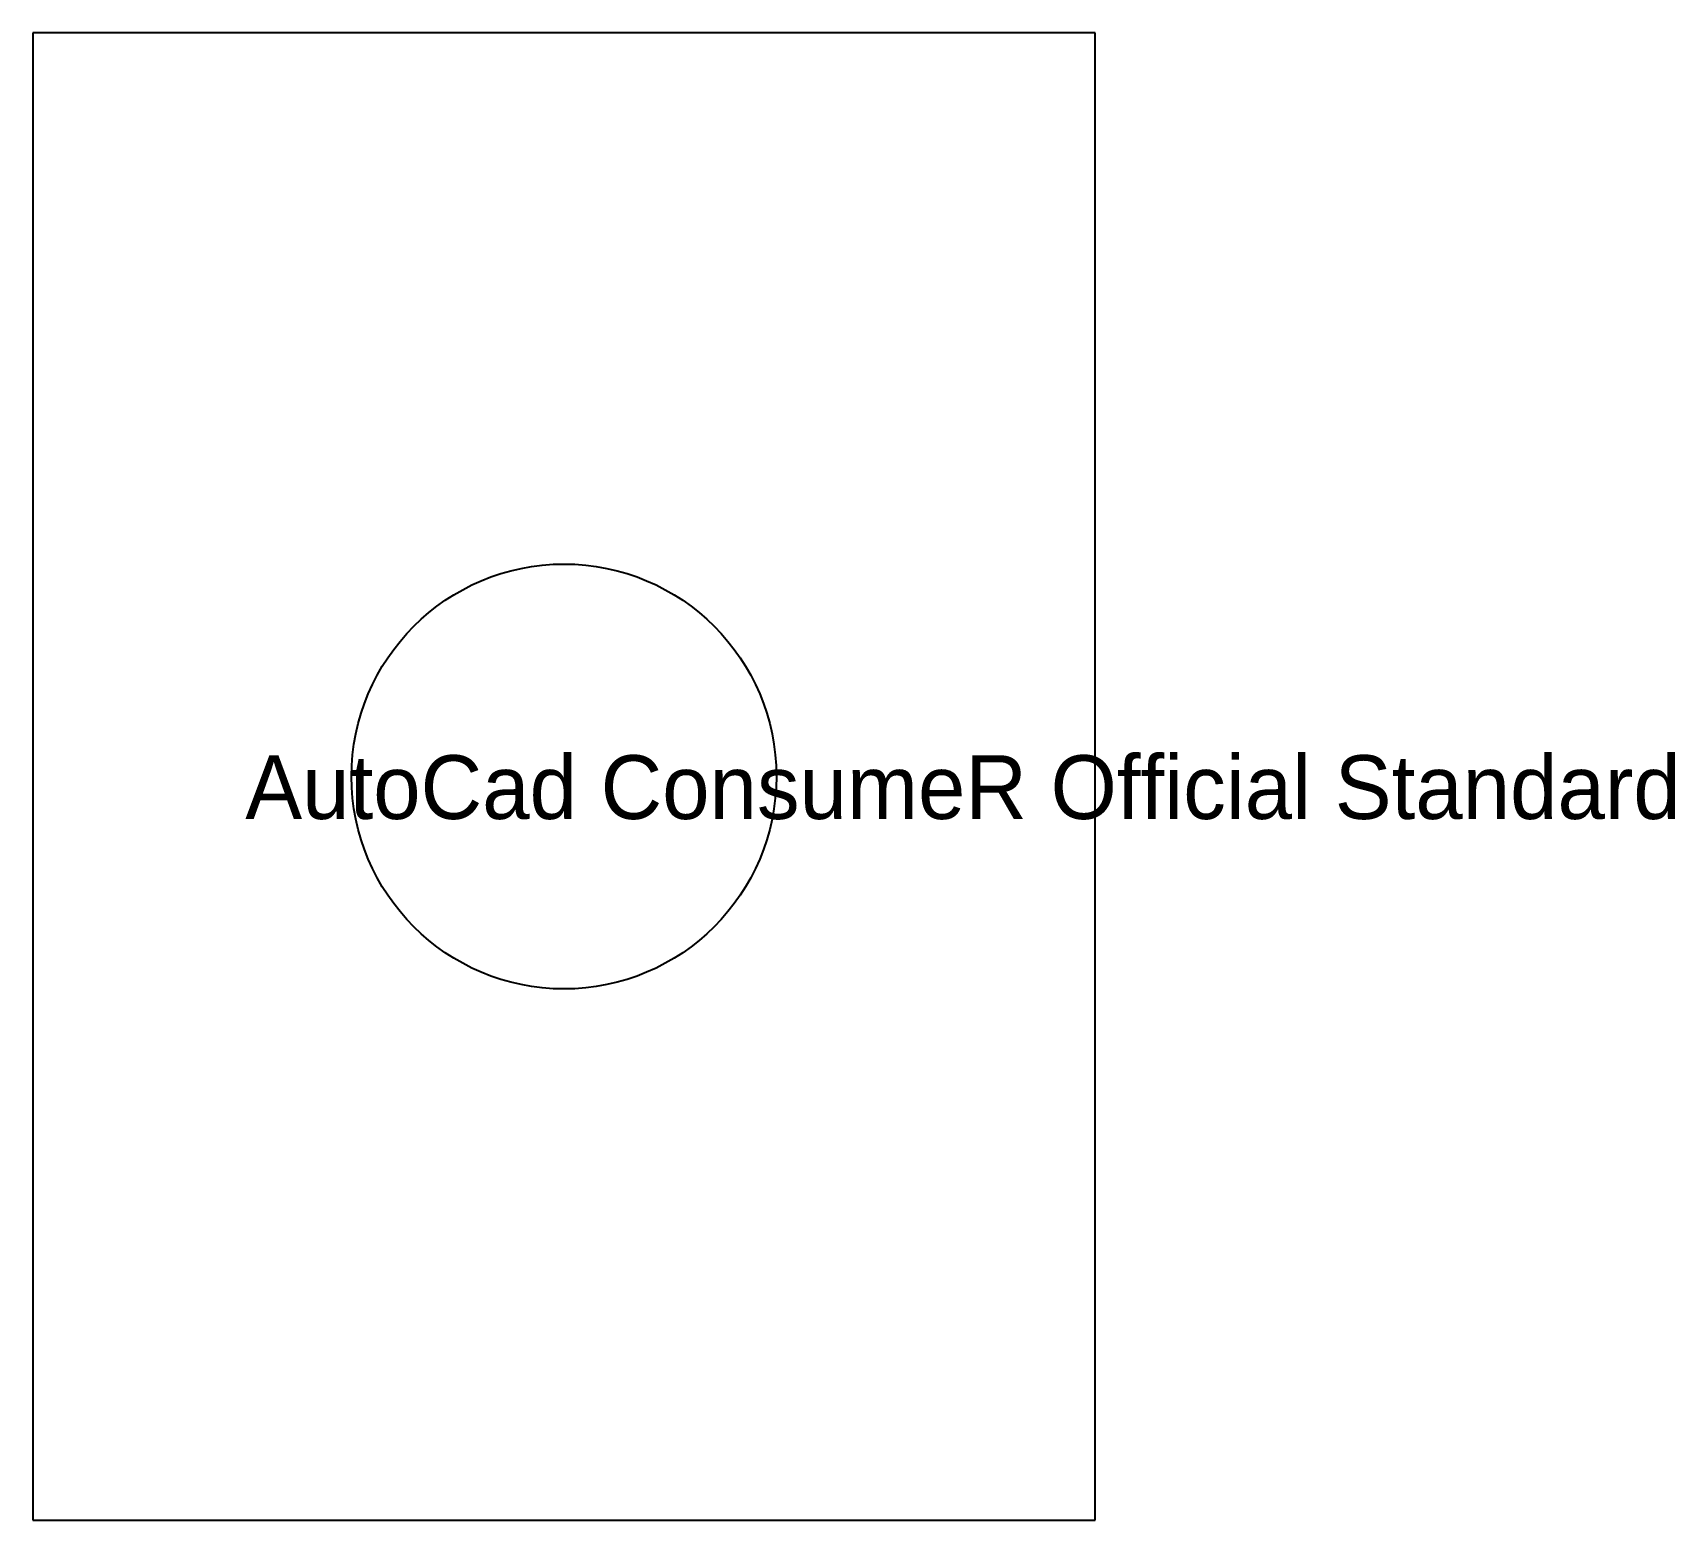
# Model space of a CAD drawing. Extents: x 0 to 3865, y 0 to 3500.
import ezdxf

# ---------------------------------------------------------------- set-up
doc = ezdxf.new("R2010")
doc.units = 0
doc.layers.add('G-ANNO-TTLB', color=3, linetype='CONTINUOUS')

msp = doc.modelspace()

# ---------------------------------------------------------------- linework, layer by layer
at = {"layer": 'G-ANNO-TTLB'}
for p, q in [((2500, 3500), (0, 3500)), ((0, 3500), (0, 0)), ((2500, 0), (2500, 3500)), ((0, 0), (2500, 0))]:
    msp.add_line(p, q, dxfattribs=at)
msp.add_circle((1250, 1750), 500, dxfattribs=at)

# ---------------------------------------------------------------- texts
msp.add_text('AutoCad ConsumeR Official Standard', height=150, dxfattribs=at).set_placement((500, 1650))

doc.saveas('drawing.dxf')
